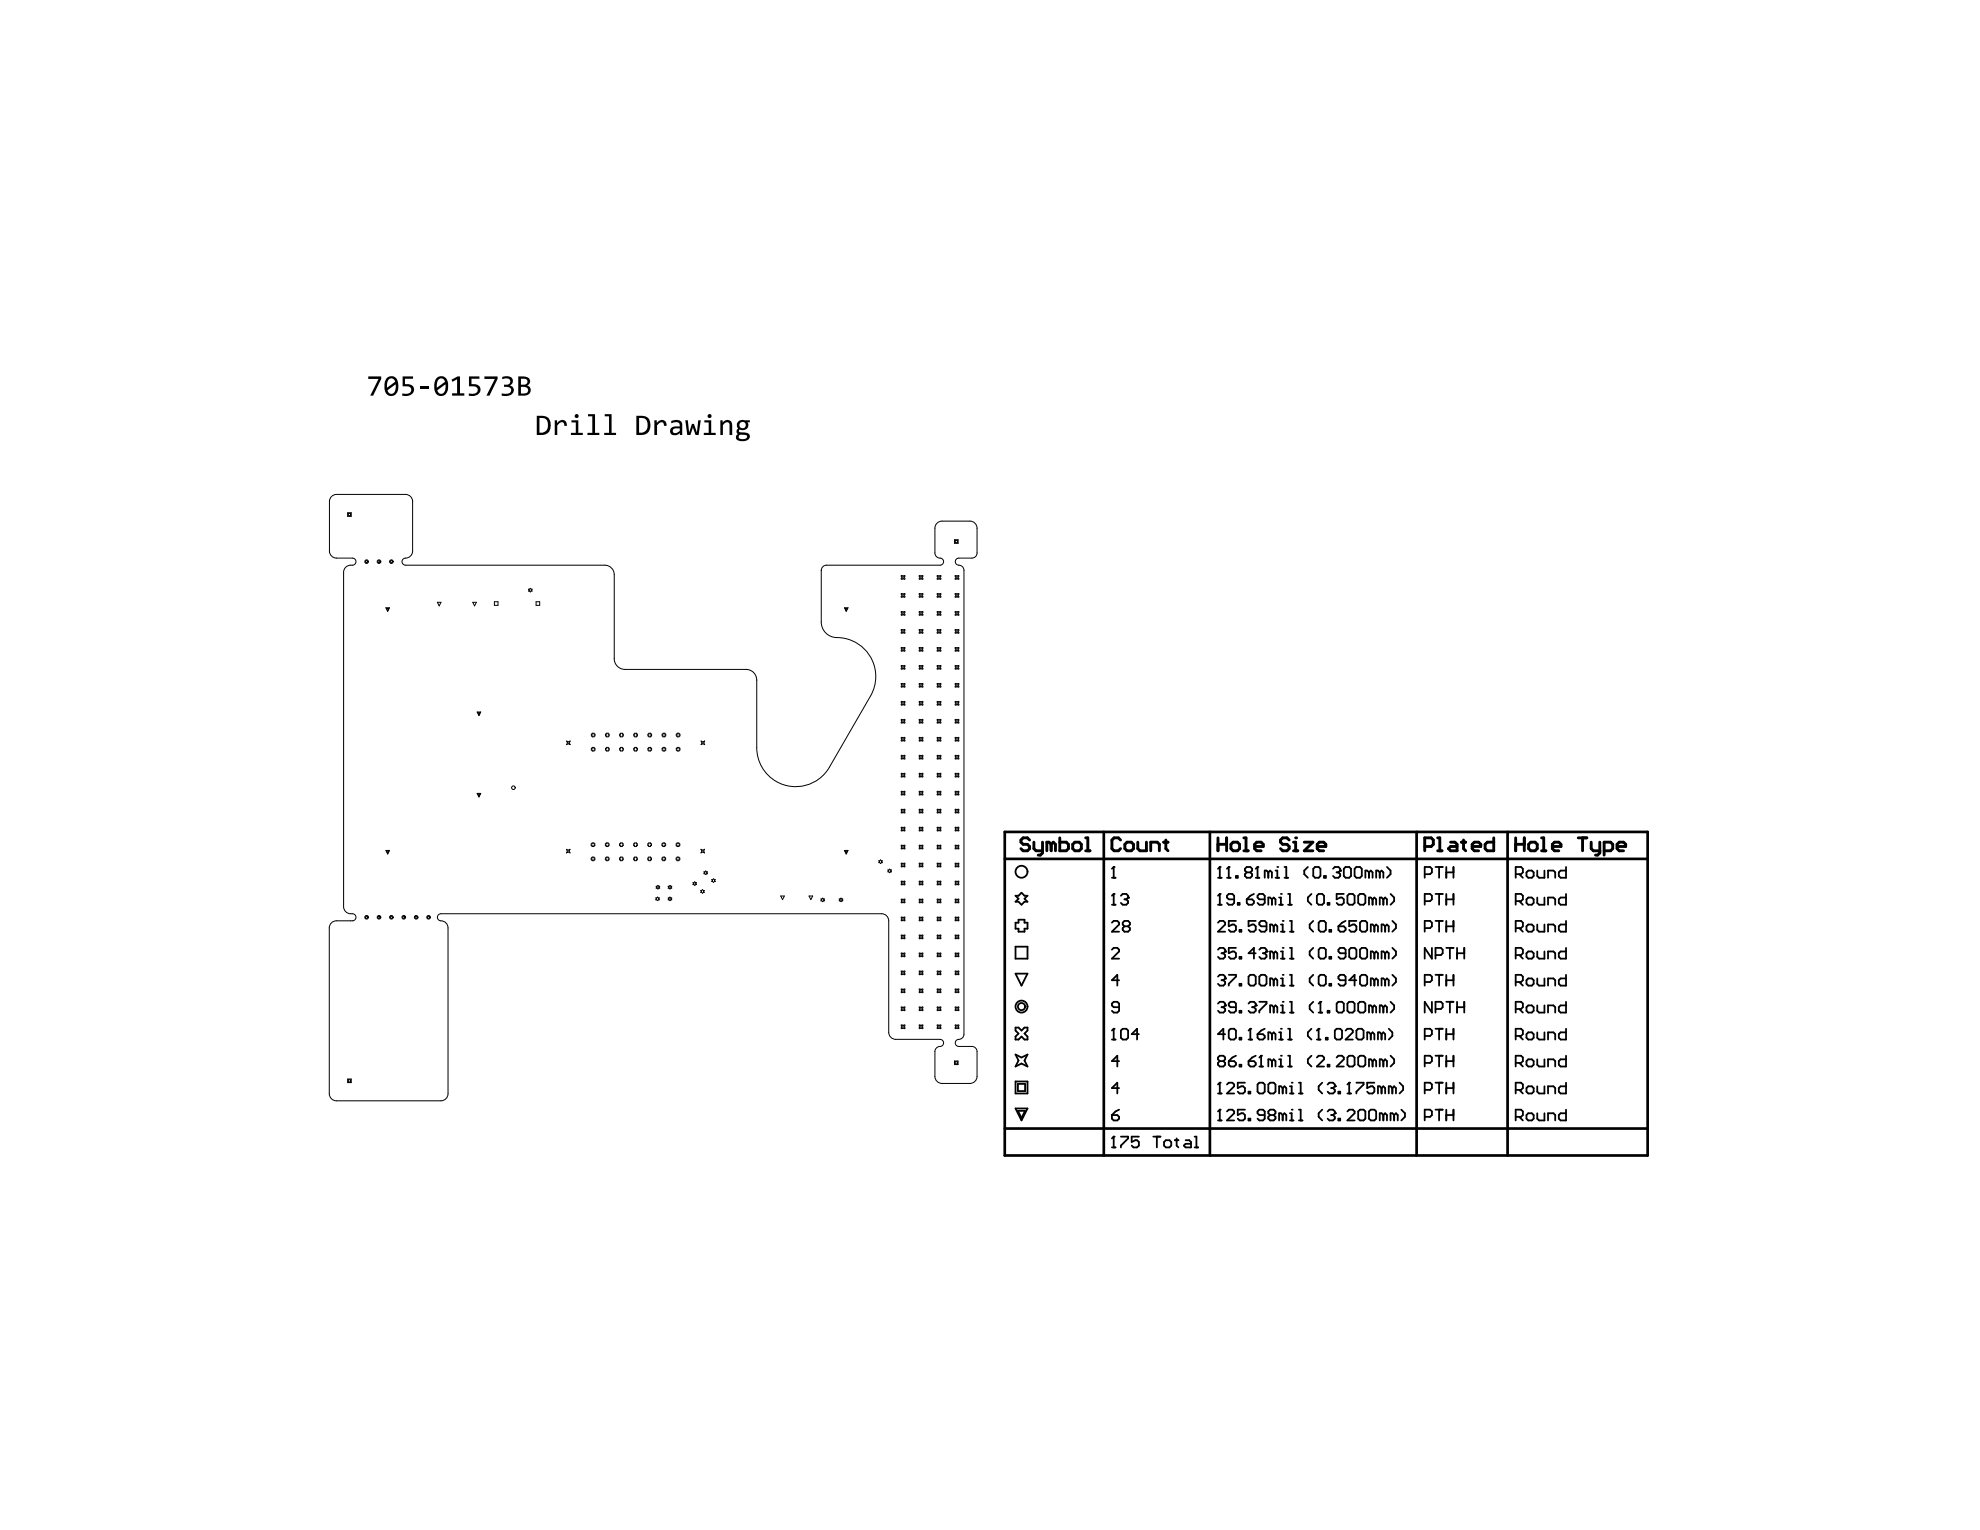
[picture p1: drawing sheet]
<svg xmlns="http://www.w3.org/2000/svg" width="279mm" height="216mm" viewBox="0 0 279 216" stroke-linecap="round" stroke-linejoin="round" font-family="sans-serif">
<g fill="none" stroke="#000" stroke-width=".14">
<path d="M46.8 70.1l.3-.3h.4h9.7a1 1 0 0 1 1 1v7a1.13 1.13 0 0 1-1.2 1 .5 .5 0 0 0-.3 .6 .5 .5 0 0 0 .5 .4h28.1a1.33 1.33 0 0 1 1.4 1.3v11.8a1.51 1.51 0 0 0 1.5 1.6h17.1a1.51 1.51 0 0 1 1.5 1.5v9.5a5.5 5.5 0 0 0 4.1 5.3 5.5 5.5 0 0 0 6.1-2.5l5.8-10.1a5.5 5.5 0 0 0-4.7-8.2 2.2 2.2 0 0 1-2.2-2.2v-7.3a.75 .75 0 0 1 .7-.7h16.1a.5 .5 0 0 0 .5-.5 .5 .5 0 0 0-.5-.5 .73 .73 0 0 1-.8-.8v-3.5a1 1 0 0 1 1-1h4a1 1 0 0 1 1 1v3.5a.73 .73 0 0 1-.8 .8h-1.8a.5 .5 0 0 0-.5 .5 .5 .5 0 0 0 .5 .5 .73 .73 0 0 1 .7 .7v65.4a.86 .86 0 0 1-1 .8 .5 .5 0 0 0-.2 .6 .5 .5 0 0 0 .5 .4h1.8a.73 .73 0 0 1 .8 .7v3.5a1 1 0 0 1-1 1h-4a1 1 0 0 1-1-1v-3.5a.86 .86 0 0 1 1-.8 .5 .5 0 0 0 .2-.6 .5 .5 0 0 0-.4-.3h-6.3a1 1 0 0 1-1-1v-15.8a1 1 0 0 0-1-1h-62.2a.5 .5 0 0 0-.5 .5 .5 .5 0 0 0 .5 .5 1 1 0 0 1 1 1v23.4a1 1 0 0 1-1 1h-14.7a1 1 0 0 1-1-1v-23.4a1 1 0 0 1 1-1h2.2a.52 .52 0 0 0 .5-.6 .52 .52 0 0 0-.7-.4 1 1 0 0 1-1-1v-47.1a1.04 1.04 0 0 1 1.2-1 .5 .5 0 0 0 .5-.5 .5 .5 0 0 0-.5-.5h-2.2a1 1 0 0 1-1-1v-7l.1-.4zM49.1 72.4h.5v.5h-.5zM49.2 72.5h.3v.3h-.3zM134.7 76.2h.5v.5h-.5zM134.8 76.3h.3v.3h-.3zM54.5 85.8h.5l-.3 .5zM54.6 85.9h.3l-.2 .3zM61.7 85h.5l-.2 .5zM66.7 85h.5l-.2 .5zM69.8 84.9h.5v.5h-.5zM74.6 83.1l.2-.1 .3 .1-.1 .2 .1 .1-.3 .1-.2-.1 .1-.1zM75.6 84.9h.6v.5h-.6z"/>
<path d="M106.8 96h.1M119.2 85.8h.5l-.3 .5zM119.3 85.9h.3l-.2 .3zM127.2 81.2l.2 .1 .3-.1-.1 .3 .1 .2-.3-.1-.2 .1 .1-.2zM127.2 83.8l.2 .1 .3-.1-.1 .2 .1 .3-.3-.2-.2 .2 .1-.3zM127.2 86.3l.2 .1 .3-.1-.1 .3 .1 .2-.3-.1-.2 .1 .1-.2zM127.2 88.8l.2 .2 .3-.2-.1 .3 .1 .2-.3-.1-.2 .1 .1-.2zM127.2 91.4l.2 .1 .3-.1-.1 .2 .1 .3-.3-.1-.2 .1 .1-.3zM127.2 93.9l.2 .1 .3-.1-.1 .3 .1 .2-.3-.1-.2 .1 .1-.2zM127.2 96.4l.2 .2 .3-.2-.1 .3 .1 .3-.3-.2-.2 .2 .1-.3zM127.2 99l.2 .1 .3-.1-.1 .2 .1 .3-.3-.1-.2 .1 .1-.3zM129.7 99l.3 .1 .2-.1-.1 .2 .1 .3-.2-.1-.3 .1 .1-.3z"/>
<path d="M129.7 96.4l.3 .2 .2-.2-.1 .3 .1 .3-.2-.2-.3 .2 .1-.3zM129.7 93.9l.3 .1 .2-.1-.1 .3 .1 .2-.2-.1-.3 .1 .1-.2zM129.7 91.4l.3 .1 .2-.1-.1 .2 .1 .3-.2-.1-.3 .1 .1-.3zM129.7 88.8l.3 .2 .2-.2-.1 .3 .1 .2-.2-.1-.3 .1 .1-.2zM129.7 86.3l.3 .1 .2-.1-.1 .3 .1 .2-.2-.1-.3 .1 .1-.2zM129.7 83.8l.3 .1 .2-.1-.1 .2 .1 .3-.2-.2-.3 .2 .1-.3zM129.7 81.2l.3 .1 .2-.1-.1 .3 .1 .2-.2-.1-.3 .1 .1-.2zM132.3 99l.2 .1 .3-.1-.2 .2 .2 .3-.3-.1-.2 .1 .1-.3zM132.3 96.4l.2 .2 .3-.2-.2 .3 .2 .3-.3-.2-.2 .2 .1-.3zM132.3 93.9l.2 .1 .3-.1-.2 .3 .2 .2-.3-.1-.2 .1 .1-.2zM132.3 91.4l.2 .1 .3-.1-.2 .2 .2 .3-.3-.1-.2 .1 .1-.3zM132.3 88.8l.2 .2 .3-.2-.2 .3 .2 .2-.3-.1-.2 .1 .1-.2z"/>
<path d="M132.3 86.3l.2 .1 .3-.1-.2 .3 .2 .2-.3-.1-.2 .1 .1-.2zM132.3 83.8l.2 .1 .3-.1-.2 .2 .2 .3-.3-.2-.2 .2 .1-.3zM132.3 81.2l.2 .1 .3-.1-.2 .3 .2 .2-.3-.1-.2 .1 .1-.2zM134.8 99l.2 .1 .3-.1-.1 .2 .1 .3-.3-.1-.2 .1 .1-.3zM134.8 96.4l.2 .2 .3-.2-.1 .3 .1 .3-.3-.2-.2 .2 .1-.3zM134.8 93.9l.2 .1 .3-.1-.1 .3 .1 .2-.3-.1-.2 .1 .1-.2zM134.8 91.4l.2 .1 .3-.1-.1 .2 .1 .3-.3-.1-.2 .1 .1-.3zM134.8 88.8l.2 .2 .3-.2-.1 .3 .1 .2-.3-.1-.2 .1 .1-.2zM134.8 86.3l.2 .1 .3-.1-.1 .3 .1 .2-.3-.1-.2 .1 .1-.2zM134.8 83.8l.2 .1 .3-.1-.1 .2 .1 .3-.3-.2-.2 .2 .1-.3zM134.8 81.2l.2 .1 .3-.1-.1 .3 .1 .2-.3-.1-.2 .1 .1-.2zM67.3 112h.5l-.2 .5z"/>
<path d="M67.3 100.5h.5l-.2 .5zM67.4 112.1h.3l-.1 .3zM67.4 100.6h.3l-.1 .3zM79.9 119.8l.3 .2 .2-.2-.1 .3 .1 .3-.2-.2-.3 .2 .2-.3zM80 104.6l.2 .1 .3-.1-.2 .2 .2 .3-.3-.2-.2 .2 .1-.3zM83.4 119.1h.2v-.2h.2v.2h.1v.2h-.1v.2h-.2v-.2h-.2zM83.4 103.6h.2v-.1h.2v.1h.2v.2h-.2v.2h-.2v-.2h-.2zM83.4 105.6h.2v-.1h.2v.1h.2v.2h-.2v.2h-.2v-.2h-.2zM85.4 119.1h.2v-.2h.2v.2h.1v.2h-.1v.2h-.2v-.2h-.2zM85.4 105.6h.2v-.1h.2v.1h.2v.2h-.2v.2h-.2v-.2h-.2zM85.4 103.6h.2v-.1h.2v.1h.2v.2h-.2v.2h-.2v-.2h-.2zM87.4 119.1h.2v-.2h.2v.2h.1v.2h-.1v.2h-.2v-.2h-.2z"/>
<path d="M87.4 105.6h.2v-.1h.2v.1h.2v.2h-.2v.2h-.2v-.2h-.2zM87.4 103.6h.2v-.1h.2v.1h.2v.2h-.2v.2h-.2v-.2h-.2zM89.4 119.1h.2v-.2h.2v.2h.1v.2h-.1v.2h-.2v-.2h-.2zM89.4 105.6h.2v-.1h.2v.1h.1v.2h-.1v.2h-.2v-.2h-.2zM89.4 103.6h.2v-.1h.2v.1h.1v.2h-.1v.2h-.2v-.2h-.2zM91.4 119.1h.1v-.2h.3v.2h.1v.2h-.1v.2h-.3v-.2h-.1zM91.4 105.6h.2v-.1h.2v.1h.1v.2h-.1v.2h-.2v-.2h-.2zM91.4 103.6h.2v-.1h.2v.1h.1v.2h-.1v.2h-.2v-.2h-.2zM93.4 119.1h.1v-.2h.3v.2h.1v.2h-.1v.2h-.3v-.2h-.1zM93.4 105.6h.2v-.1h.2v.1h.1v.2h-.1v.2h-.2v-.2h-.2zM93.4 103.6h.2v-.1h.2v.1h.1v.2h-.1v.2h-.2v-.2h-.2zM95.4 119.1h.1v-.2h.3v.2h.1v.2h-.1v.2h-.3v-.2h-.1z"/>
<path d="M95.4 105.6h.2v-.1h.2v.1h.1v.2h-.1v.2h-.2v-.2h-.2zM95.4 103.6h.2v-.1h.2v.1h.1v.2h-.1v.2h-.2v-.2h-.2zM98.9 119.8l.3 .2 .2-.2-.1 .3 .1 .3-.2-.2-.3 .2 .1-.3zM98.9 104.6l.3 .1 .2-.1-.1 .2 .1 .3-.2-.2-.3 .2 .2-.3zM127.2 101.5l.2 .1 .3-.1-.1 .3 .1 .2-.3-.1-.2 .1 .1-.2zM127.2 104.1l.2 .1 .3-.1-.1 .2 .1 .3-.3-.2-.2 .2 .1-.3zM127.2 106.6l.2 .1 .3-.1-.1 .2 .1 .3-.3-.1-.2 .1 .1-.3zM127.2 109.1l.2 .2 .3-.2-.1 .3 .1 .2-.3-.1-.2 .1 .1-.2zM127.2 111.7l.2 .1 .3-.1-.1 .2 .1 .3-.3-.2-.2 .2 .1-.3zM127.2 114.2l.2 .1 .3-.1-.1 .3 .1 .2-.3-.1-.2 .1 .1-.2zM127.2 116.7l.2 .2 .3-.2-.1 .3 .1 .2-.3-.1-.2 .1 .1-.2zM127.2 119.3l.2 .1 .3-.1-.1 .2 .1 .3-.3-.1-.2 .1 .1-.3z"/>
<path d="M129.7 119.3l.3 .1 .2-.1-.1 .2 .1 .3-.2-.1-.3 .1 .1-.3zM129.7 116.7l.3 .2 .2-.2-.1 .3 .1 .2-.2-.1-.3 .1 .1-.2zM129.7 114.2l.3 .1 .2-.1-.1 .3 .1 .2-.2-.1-.3 .1 .1-.2zM129.7 111.7l.3 .1 .2-.1-.1 .2 .1 .3-.2-.2-.3 .2 .1-.3zM129.7 109.1l.3 .2 .2-.2-.1 .3 .1 .2-.2-.1-.3 .1 .1-.2zM129.7 106.6l.3 .1 .2-.1-.1 .2 .1 .3-.2-.1-.3 .1 .1-.3zM129.7 104.1l.3 .1 .2-.1-.1 .2 .1 .3-.2-.2-.3 .2 .1-.3zM129.7 101.5l.3 .1 .2-.1-.1 .3 .1 .2-.2-.1-.3 .1 .1-.2zM132.3 119.3l.2 .1 .3-.1-.2 .2 .2 .3-.3-.1-.2 .1 .1-.3zM132.3 116.7l.2 .2 .3-.2-.2 .3 .2 .2-.3-.1-.2 .1 .1-.2zM132.3 114.2l.2 .1 .3-.1-.2 .3 .2 .2-.3-.1-.2 .1 .1-.2zM132.3 111.7l.2 .1 .3-.1-.2 .2 .2 .3-.3-.2-.2 .2 .1-.3z"/>
<path d="M132.3 109.1l.2 .2 .3-.2-.2 .3 .2 .2-.3-.1-.2 .1 .1-.2zM132.3 106.6l.2 .1 .3-.1-.2 .2 .2 .3-.3-.1-.2 .1 .1-.3zM132.3 104.1l.2 .1 .3-.1-.2 .2 .2 .3-.3-.2-.2 .2 .1-.3zM132.3 101.5l.2 .1 .3-.1-.2 .3 .2 .2-.3-.1-.2 .1 .1-.2zM134.8 119.3l.2 .1 .3-.1-.1 .2 .1 .3-.3-.1-.2 .1 .1-.3zM134.8 116.7l.2 .2 .3-.2-.1 .3 .1 .2-.3-.1-.2 .1 .1-.2zM134.8 114.2l.2 .1 .3-.1-.1 .3 .1 .2-.3-.1-.2 .1 .1-.2zM134.8 111.7l.2 .1 .3-.1-.1 .2 .1 .3-.3-.2-.2 .2 .1-.3zM134.8 109.1l.2 .2 .3-.2-.1 .3 .1 .2-.3-.1-.2 .1 .1-.2zM134.8 106.6l.2 .1 .3-.1-.1 .2 .1 .3-.3-.1-.2 .1 .1-.3zM134.8 104.1l.2 .1 .3-.1-.1 .2 .1 .3-.3-.2-.2 .2 .1-.3zM134.8 101.5l.2 .1 .3-.1-.1 .3 .1 .2-.3-.1-.2 .1 .1-.2z"/>
<path d="M54.5 120h.5l-.3 .5zM54.6 120.1h.3l-.2 .3zM83.4 121.1h.2v-.2h.2v.2h.1v.2h-.1v.2h-.2v-.2h-.2zM85.4 121.1h.2v-.2h.2v.2h.1v.2h-.1v.2h-.2v-.2h-.2zM87.4 121.1h.2v-.2h.2v.2h.1v.2h-.1v.2h-.2v-.2h-.2zM89.4 121.1h.2v-.2h.2v.2h.1v.2h-.1v.2h-.2v-.2h-.2zM91.4 121.1h.1v-.2h.3v.2h.1v.2h-.1v.2h-.3v-.2h-.1zM92.5 126.7l.3-.1 .2 .1-.1 .1 .1 .2-.2 .1-.3-.1 .2-.2zM92.6 125.1l.2-.2 .3 .2-.1 .1 .1 .1-.3 .1-.2-.1 .1-.1zM93.4 121.1h.1v-.2h.3v.2h.1v.2h-.1v.2h-.3v-.2h-.1zM94.3 126.7l.2-.1 .3 .1-.1 .1 .1 .2-.3 .1-.2-.1 .1-.2zM94.3 125.1l.2-.2 .3 .2-.1 .1 .1 .1-.3 .1-.2-.1 .1-.1z"/>
<path d="M95.4 121.1h.1v-.2h.3v.2h.1v.2h-.1v.2h-.3v-.2h-.1zM97.8 124.6l.2-.2 .3 .2-.1 .1 .1 .1-.3 .1-.2-.1 .1-.1zM98.9 125.7l.2-.2 .3 .2-.1 .1 .1 .1-.3 .1-.2-.1 .1-.1zM99.3 123l.3-.1 .2 .1-.1 .2 .1 .1-.2 .1-.3-.1 .2-.1zM100.4 124.1l.3-.1 .2 .1-.1 .2 .1 .1-.2 .1-.3-.1 .2-.1zM110.2 126.4h.5l-.3 .5zM114.2 126.4h.5l-.3 .5zM115.8 126.9l.3-.2 .2 .2-.1 .1 .1 .1-.2 .1-.3-.1 .2-.1zM118.4 126.9l.3-.2 .2 .2-.1 .1 .1 .1-.2 .1-.3-.1 .1-.1zM119.2 120h.5l-.3 .5zM119.3 120.1h.3l-.2 .3zM124 121.5l.3-.2 .2 .2-.1 .1 .1 .1-.2 .2-.3-.2 .1-.1z"/>
<path d="M125.3 122.8l.2-.2 .3 .2-.1 .1 .1 .1-.3 .1-.2-.1 .1-.1zM127.2 129.4l.2 .1 .3-.1-.1 .3 .1 .2-.3-.1-.2 .1 .1-.2zM127.2 124.3l.2 .2 .3-.2-.1 .3 .1 .3-.3-.2-.2 .2 .1-.3zM127.2 121.8l.2 .1 .3-.1-.1 .3 .1 .2-.3-.1-.2 .1 .1-.2zM127.2 126.9l.2 .1 .3-.1-.1 .2 .1 .3-.3-.1-.2 .1 .1-.3zM127.2 132l.2 .1 .3-.1-.1 .2 .1 .3-.3-.2-.2 .2 .1-.3zM127.2 134.5l.2 .1 .3-.1-.1 .2 .1 .3-.3-.1-.2 .1 .1-.3zM127.2 137l.2 .2 .3-.2-.1 .3 .1 .2-.3-.1-.2 .1 .1-.2zM127.2 139.6l.2 .1 .3-.1-.1 .2 .1 .3-.3-.2-.2 .2 .1-.3zM129.7 129.4l.3 .1 .2-.1-.1 .3 .1 .2-.2-.1-.3 .1 .1-.2zM129.7 126.9l.3 .1 .2-.1-.1 .2 .1 .3-.2-.1-.3 .1 .1-.3zM129.7 139.6l.3 .1 .2-.1-.1 .2 .1 .3-.2-.2-.3 .2 .1-.3z"/>
<path d="M129.7 137l.3 .2 .2-.2-.1 .3 .1 .2-.2-.1-.3 .1 .1-.2zM129.7 134.5l.3 .1 .2-.1-.1 .2 .1 .3-.2-.1-.3 .1 .1-.3zM129.7 132l.3 .1 .2-.1-.1 .2 .1 .3-.2-.2-.3 .2 .1-.3zM129.7 124.3l.3 .2 .2-.2-.1 .3 .1 .3-.2-.2-.3 .2 .1-.3zM129.7 121.8l.3 .1 .2-.1-.1 .3 .1 .2-.2-.1-.3 .1 .1-.2zM132.3 129.4l.2 .1 .3-.1-.2 .3 .2 .2-.3-.1-.2 .1 .1-.2zM132.3 139.6l.2 .1 .3-.1-.2 .2 .2 .3-.3-.2-.2 .2 .1-.3zM132.3 137l.2 .2 .3-.2-.2 .3 .2 .2-.3-.1-.2 .1 .1-.2zM132.3 134.5l.2 .1 .3-.1-.2 .2 .2 .3-.3-.1-.2 .1 .1-.3zM132.3 132l.2 .1 .3-.1-.2 .2 .2 .3-.3-.2-.2 .2 .1-.3zM132.3 126.9l.2 .1 .3-.1-.2 .2 .2 .3-.3-.1-.2 .1 .1-.3zM132.3 124.3l.2 .2 .3-.2-.2 .3 .2 .3-.3-.2-.2 .2 .1-.3z"/>
<path d="M132.3 121.8l.2 .1 .3-.1-.2 .3 .2 .2-.3-.1-.2 .1 .1-.2zM134.8 129.4l.2 .1 .3-.1-.1 .3 .1 .2-.3-.1-.2 .1 .1-.2zM134.8 132l.2 .1 .3-.1-.1 .2 .1 .3-.3-.2-.2 .2 .1-.3zM134.8 137l.2 .2 .3-.2-.1 .3 .1 .2-.3-.1-.2 .1 .1-.2zM134.8 134.5l.2 .1 .3-.1-.1 .2 .1 .3-.3-.1-.2 .1 .1-.3zM134.8 139.6l.2 .1 .3-.1-.1 .2 .1 .3-.3-.2-.2 .2 .1-.3zM134.8 126.9l.2 .1 .3-.1-.1 .2 .1 .3-.3-.1-.2 .1 .1-.3zM134.8 124.3l.2 .2 .3-.2-.1 .3 .1 .3-.3-.2-.2 .2 .1-.3zM134.8 121.8l.2 .1 .3-.1-.1 .3 .1 .2-.3-.1-.2 .1 .1-.2zM49.1 152.3h.5v.5h-.5zM49.2 152.4h.3v.3h-.3zM127.2 144.6l.2 .2 .3-.2-.1 .3 .1 .2-.3-.1-.2 .1 .1-.2z"/>
<path d="M127.2 142.1l.2 .1 .3-.1-.1 .3 .1 .2-.3-.1-.2 .1 .1-.2zM129.7 144.6l.3 .2 .2-.2-.1 .3 .1 .2-.2-.1-.3 .1 .1-.2zM129.7 142.1l.3 .1 .2-.1-.1 .3 .1 .2-.2-.1-.3 .1 .1-.2zM132.3 144.6l.2 .2 .3-.2-.2 .3 .2 .2-.3-.1-.2 .1 .1-.2zM132.3 142.1l.2 .1 .3-.1-.2 .3 .2 .2-.3-.1-.2 .1 .1-.2zM134.7 149.7h.5v.5h-.5zM134.8 144.6l.2 .2 .3-.2-.1 .3 .1 .2-.3-.1-.2 .1 .1-.2zM134.8 142.1l.2 .1 .3-.1-.1 .3 .1 .2-.3-.1-.2 .1 .1-.2zM134.8 149.8h.3v.3h-.3z"/>
<circle cx="51.7" cy="79.3" r=".15"/>
<circle cx="51.7" cy="79.3" r=".25"/>
<circle cx="53.5" cy="79.3" r=".15"/>
<circle cx="53.5" cy="79.3" r=".25"/>
<circle cx="55.2" cy="79.3" r=".15"/>
<circle cx="55.2" cy="79.3" r=".25"/>
<circle cx="72.4" cy="111.2" r=".25"/>
<circle cx="51.7" cy="129.4" r=".15"/>
<circle cx="51.7" cy="129.4" r=".25"/>
<circle cx="53.5" cy="129.4" r=".15"/>
<circle cx="53.5" cy="129.4" r=".25"/>
<circle cx="55.2" cy="129.4" r=".15"/>
<circle cx="55.2" cy="129.4" r=".25"/>
<circle cx="57" cy="129.4" r=".15"/>
<circle cx="57" cy="129.4" r=".25"/>
<circle cx="58.7" cy="129.4" r=".15"/>
<circle cx="58.7" cy="129.4" r=".25"/>
<circle cx="60.5" cy="129.4" r=".15"/>
<circle cx="60.5" cy="129.4" r=".25"/>
</g>
<g fill="#000">
<path d="M52 53.1h1.8v.4l-1.1 2.3h-.5l1.2-2.3h-1.4zM56.8 53.1h1.5v.3h-1.2v.8l.8 .1a.83 .83 0 0 1 .5 .9 .83 .83 0 0 1-.9 .7h-.7v-.4l.7 .1a.54 .54 0 0 0 .5-.7 .54 .54 0 0 0-.7-.4h-.5zM59.3 54.5h1.2v.4h-1.2zM63.7 53.6l.9-.5h.3v2.4h.6v.3h-1.7v-.3h.7v-2l-.7 .4zM66.2 53.1h1.4v.3h-1.1v.8h.7l.3 .2a.89 .89 0 0 1 .1 1.1 .89 .89 0 0 1-.9 .4h-.5v-.4l.6 .1a.54 .54 0 0 0 .6-.6 .54 .54 0 0 0-.7-.5h-.5zM68.4 53.1h1.8v.4l-1.1 2.3h-.5l1.2-2.3h-1.4zM70.9 53.2l.8-.1 .5 .2a.71 .71 0 0 1-.3 1.1l.5 .3a.86 .86 0 0 1-.1 .9 .86 .86 0 0 1-.9 .3l-.6-.1v-.3l.7 .1a.51 .51 0 0 0 .6-.5 .51 .51 0 0 0-.6-.5h-.4v-.3h.4a.46 .46 0 0 0 .5-.6 .46 .46 0 0 0-.6-.3l-.5 .1zM78.3 59.3h.3l.1 .4a.71 .71 0 0 1 .8-.4 .71 .71 0 0 1 .5 .8h-.4a.43 .43 0 0 0-.3-.5 .43 .43 0 0 0-.5 .3l-.2 .1v1.4h-.3zM92.3 59.3h.4v.4a.72 .72 0 0 1 .9-.4 .72 .72 0 0 1 .5 .8h-.4a.43 .43 0 0 0-.3-.5 .43 .43 0 0 0-.5 .3l-.2 .1v1.4h-.4zM101.7 59.3h.3v.3a.7 .7 0 0 1 .8-.3 .7 .7 0 0 1 .5 .7v1.4h-.4v-1.3a.45 .45 0 0 0-.3-.5 .45 .45 0 0 0-.5 .3l-.1 1.5h-.3zM83 58.4h1v2.7h.6v.3h-1.7v-.3h.7v-2.4h-.6zM85.3 58.4h1v2.7h.6v.3h-1.6v-.3h.6v-2.4h-.6z"/>
<path d="M96.7 59.3h.4l.2 1.7 .3-1.2h.3l.4 1.2 .2-1.7h.4l-.3 2.1h-.5l-.3-1.1-.4 1.1h-.4z"/>
<path d="M54.9 53.5l-.2 .4-.1 .8 1.1-.9a.54 .54 0 0 0-.8-.3zM54.7 55.1l.2 .3 .2 .2a.66 .66 0 0 0 .7-.8v-.6zM54.5 53.4a.98 .98 0 0 1 1.2-.2 .98 .98 0 0 1 .5 1v.4a1.05 1.05 0 0 1-1.4 1.2 1.83 1.83 0 0 1-.3-2.4z"/>
<path d="M61.9 53.6l-.2 .3-.1 .8 1.2-.8a.52 .52 0 0 0-.4-.5 .52 .52 0 0 0-.5 .2zM61.7 55.1l.1 .2a.58 .58 0 0 0 .7 .2 .58 .58 0 0 0 .4-.6v-.7zM61.6 53.4a.98 .98 0 0 1 1.1-.2 .98 .98 0 0 1 .5 1v.3a1.05 1.05 0 0 1-.3 1.1 1.05 1.05 0 0 1-1.1 .2l-.3-.3-.2-.7v-.8z"/>
<path d="M73.5 53.4v.9h.4a.42 .42 0 0 0 .5-.3 .42 .42 0 0 0-.2-.5zM73.5 54.6v.9h.4a.48 .48 0 0 0 .6-.4 .48 .48 0 0 0-.6-.5zM73.1 53.1h.8a.69 .69 0 0 1 .8 .4 .69 .69 0 0 1-.1 .8l-.3 .1 .4 .2 .2 .3a.83 .83 0 0 1-1.1 .9h-.7z"/>
<path d="M76.1 59v2.1h.3a1.14 1.14 0 0 0 .7-1.9l-.3-.2zM75.7 58.7h.8a1.32 1.32 0 0 1 1.1 1.9l-.2 .4-.5 .3-1.2 .1z"/>
<path d="M81.1 58.7a.3 .3 0 0 1 .6 0 .3 .3 0 0 1-.6 0zM80.6 59.3h1v1.8h.6v.3h-1.6v-.3h.6v-1.5h-.6z"/>
<path d="M90.2 59v2.1h.3a1.12 1.12 0 0 0 .9-.9 1.12 1.12 0 0 0-.5-1.1zM89.8 58.7h.8a1.3 1.3 0 0 1 1.1 1.9l-.2 .4-.4 .3-1.3 .1z"/>
<path d="M99.8 58.7a.3 .3 0 0 1 .6 0 .3 .3 0 0 1-.6 0zM99.4 59.3h1v1.8h.6v.3h-1.7v-.3h.7v-1.5h-.6z"/>
<path d="M104.3 60a.46 .46 0 0 0 .9 0 .46 .46 0 0 0-.9 0zM104.2 59.5l.5-.2h1.1v.3h-.3a.76 .76 0 0 1-.2 1 .76 .76 0 0 1-.9 0 .23 .23 0 0 0-.1 .3 .23 .23 0 0 0 .2 .1l.7 .1a.57 .57 0 0 1 .6 .5l-.1 .3-.4 .3h-1.1l-.3-.3-.1-.2 .1-.3 .2-.2-.2-.2 .1-.3a.53 .53 0 0 0 0-.7v-.2zM104.3 61.4a.33 .33 0 0 0 0 .5 .33 .33 0 0 0 .4 .1l.5-.1a.3 .3 0 0 0 .2-.4 .3 .3 0 0 0-.4-.1z"/>
<path d="M95 60.7a.39 .39 0 0 0 .2 .4 .39 .39 0 0 0 .5-.1l.2-.2v-.4l-.7 .1zM94.7 59.4l.6-.1h.5l.4 .4 .1 1.7h-.4v-.3l-.3 .3h-.4a.63 .63 0 0 1-.6-.7 .63 .63 0 0 1 .7-.5h.6v-.2a.56 .56 0 0 0-.8-.4l-.4 .1z"/>
<circle cx="182.8" cy="118.2" r=".2"/>
</g>
<g fill="none" stroke="#000" stroke-width=".25">
<path d="M143.3 130.2h.4v-.4h.9v.4h.4v.8h-.4v.5h-.9v-.5h-.4zM143.3 133.6h1.7v1.7h-1.7zM143.3 126.4h.4l.4-.4 .5 .4h.4l-.4 .4 .4 .4h-.4l-.5 .5-.4-.5h-.4l.4-.4zM143.3 137.4h1.7l-.9 1.7zM156.9 134l.3-.2h.5l.2 .2v.3l-1 1h1M156.9 130.2l.3-.2h.5l.2 .2v.3l-1 1h1M156.9 127.7h.5M156.9 123.9h.5M157.2 126.1h.1M157.2 122.3h.1M157.2 122.3v1.6M157.2 126.1v1.6"/>
<path d="M157.2 126.1l-.3 .3M157.2 122.3l-.3 .3M157.9 138.3h-1l.8-.7v1.5M158.2 126.4l.2-.3h.5l.3 .3v.3M158.7 130.7l-.3 .3v.2l.3 .3h.5l.2-.3v-.2l-.2-.3M158.7 130.7l-.3-.2v-.3l.3-.2h.5l.2 .2v.3l-.2 .2M158.7 130.7h.5M158.7 126.9h.2M158.9 126.9l.3 .3v.2l-.3 .3h-.5l-.2-.3M159.2 126.7h.1M159.2 126.7l-.3 .2M171.9 130.2l.2-.2h.5l.3 .2v.3l-1 1h1"/>
<path d="M171.9 134l.2-.2h.5l.3 .2v.3M171.9 127.7h.5M171.9 123.9h.5M171.9 137.8l.2-.2h.5l.3 .2v.3M172.1 126.1h.1M172.1 122.3h.1M172.1 122.3v1.6M172.1 126.1v1.6M172.1 126.1l-.2 .3M172.1 122.3l-.2 .3M172.4 138.3h.2M172.4 134.5h.2"/>
<path d="M172.6 134.5l.3 .3v.2l-.3 .3h-.5l-.2-.3M172.6 138.3l.3 .3v.2l-.3 .3h-.5l-.2-.3M172.9 138.1h.1M172.9 134.3h.1M172.9 138.1l-.3 .2M172.9 134.3l-.3 .2M173.1 123.9h.5M173.4 122.3h.1M173.4 137.6h1v.2l-1 1v.3M173.4 122.3v1.6M173.4 122.3l-.3 .3M174.2 126.9h-.8l-.3-.2v-.3l.3-.3h.5l.3 .3v1l-.3 .3h-.5l-.3-.3"/>
<path d="M174.4 133.8h-1v.7l.5-.2h.3l.2 .2v.5l-.2 .3h-.6l-.2-.3M174.4 130h-1v.7l.5-.2h.3l.2 .2v.5l-.2 .3h-.6l-.2-.3M174.4 123.6h.3v.3h-.3zM174.7 127.4h.2v.3h-.2zM174.9 135h.3v.3h-.3zM174.9 131.2h.3v.3h-.3zM174.9 138.8h.3v.3h-.3zM175.9 126.9h.8l.2 .3v.2l-.2 .3h-.5l-.3-.3zM175.9 123.1l-.2 .3v.2l.2 .3h.5l.3-.3v-.2l-.3-.3M175.9 123.1l-.2-.3v-.2l.2-.3h.5l.3 .3v.2l-.3 .3M175.9 123.1h.5M176.4 137.6h.5l.3 .2v1l-.3 .3h-.5l-.2-.3v-1z"/>
<path d="M176.9 126.1l-.5 .3-.5 .5M177.2 130h-1v.7l.5-.2h.2l.3 .2v.5l-.3 .3h-.5l-.2-.3M177.2 123.9h.5M177.2 134.5h-1l.7-.7v1.5M177.5 122.3h.1M177.5 122.3v1.6M177.5 122.3l-.3 .3M177.7 134l.3-.2h.5l.2 .2v.3M178 137.6h.5l.2 .2v1l-.2 .3h-.5l-.3-.3v-1zM178.2 134.5h.3M178.5 134.5l.2 .3v.2l-.2 .3h-.5l-.3-.3M178.5 126.9h-.8l-.2-.2v-.3l.2-.3h.5l.3 .3v1l-.3 .3h-.5l-.2-.3"/>
<path d="M178.7 134.3h.1M178.7 130.7h-.7l-.3-.2v-.3l.3-.2h.5l.2 .2v1l-.2 .3h-.5l-.3-.3M178.7 134.3l-.2 .2M179 123.1l-.3-.3h-.2v1.1M179 123.1v.8M179 123.1l.2-.3 .3 .3v.8M179.5 126.9l-.3-.2h-.2v1M179.5 126.9l.2-.2 .3 .2v.8M179.5 126.9v.8M179.7 134.5l.3-.2 .2 .2v.8M179.7 130.7l.3-.2 .2 .2v.8M179.7 138.3l-.2-.2h-.3v1"/>
<path d="M179.7 134.5l-.2-.2h-.3v1M179.7 130.7l-.2-.2h-.3v1M179.7 138.3l.3-.2 .2 .2v.8M179.7 130.7v.8M179.7 134.5v.8M179.7 138.3v.8M180 123.9h.5M180 122.8h.2v1.1M180.2 122.3h.1M180.5 127.7h.5M180.5 126.7h.2v1M180.7 126.1h.1"/>
<path d="M180.7 135.3h.6M180.7 131.5h.6M180.7 139.1h.6M180.7 138.1h.3v1M180.7 134.3h.3v1M180.7 130.5h.3v1M181 137.6h.1M181 133.8h.1M181 130h.1M181.3 123.9h.5M181.3 122.3h.2v1.6M181.8 127.7h.5"/>
<path d="M181.8 126.1h.2v1.6M182 135.3h.5M182 131.5h.5M182 133.8h.3v1.5M182 130h.3v1.5M182 137.6h.3v1.5M182 139.1h.5M184.6 122.3l-.6 .5v.6l.6 .5M185.1 126.1l-.5 .6v.5l.5 .5M185.3 122.6l.3-.3h.5l.2 .3v1l-.2 .3h-.5l-.3-.3zM185.3 133.8l-.5 .5v.5l.5 .5M185.3 130l-.5 .5v.5l.5 .5"/>
<path d="M185.3 137.6l-.5 .5v.5l.5 .5M185.8 126.4l.3-.3h.5l.2 .3v1l-.2 .3h-.5l-.3-.3zM186.1 134l.2-.2h.5l.3 .2v1l-.3 .3h-.5l-.2-.3zM186.1 130.2l.2-.2h.5l.3 .2v1l-.3 .3h-.5l-.2-.3zM186.1 137.8l.2-.2h.5l.3 .2v1l-.3 .3h-.5l-.2-.3zM186.8 123.6h.3v.3h-.3zM187.3 127.4h.3v.3h-.3zM187.6 135h.3v.3h-.3zM187.6 131.2h.3v.3h-.3zM187.6 138.8h.3v.3h-.3zM188.1 122.6l.3-.3h.5l.2 .3v.2M188.6 123.1h.3"/>
<path d="M188.9 130.7h.7l.3 .3v.2l-.3 .3h-.5l-.2-.3zM188.9 123.1l.2 .3v.2l-.2 .3h-.5l-.3-.3M189.1 122.8h.1M189.1 122.8l-.2 .3M189.6 122.6l.3-.3h.5l.2 .3v1l-.2 .3h-.5l-.3-.3zM189.6 126.1h-1v.8l.5-.2h.3l.2 .2v.5l-.2 .3h-.5l-.3-.3M189.9 134.5h-.8l-.2-.2v-.3l.2-.2h.5l.3 .2v1l-.3 .3h-.5l-.2-.3M189.9 138.3h-.8l-.2-.2v-.3l.2-.2h.5l.3 .2v1l-.3 .3h-.5l-.2-.3M189.9 130l-.5 .2-.5 .5M190.1 126.4l.3-.3h.5l.2 .3v1l-.2 .3h-.5l-.3-.3zM190.6 133.8h.5l.3 .2v1l-.3 .3h-.5l-.2-.3v-1zM191.1 122.6l.3-.3h.5l.3 .3v1l-.3 .3h-.5l-.3-.3z"/>
<path d="M191.4 130h-1v.7l.5-.2h.2l.3 .2v.5l-.3 .3h-.5l-.2-.3M191.4 138.3h-1l.7-.7v1.5M191.7 126.4l.2-.3h.5l.3 .3v1l-.3 .3h-.5l-.2-.3zM192.2 133.8h.5l.2 .2v1l-.2 .3h-.5l-.3-.3v-1zM192.2 130h.5l.2 .2v1l-.2 .3h-.5l-.3-.3v-1zM192.2 137.6h.5l.2 .2v1l-.2 .3h-.5l-.3-.3v-1zM193.2 123.1l-.3-.3h-.2v1.1M193.2 123.1v.8M193.2 123.1l.2-.3 .3 .3v.8M193.7 126.9l-.3-.2h-.2v1M193.7 126.9l.2-.2 .3 .2v.8M193.7 126.9v.8"/>
<path d="M193.9 138.3l-.2-.2h-.3v1M193.9 134.5l-.2-.2h-.3v1M193.9 130.7l-.2-.2h-.3v1M193.9 130.7v.8M193.9 134.5v.8M193.9 138.3v.8M193.9 130.7l.3-.2 .2 .2v.8M193.9 134.5l.3-.2 .2 .2v.8M193.9 138.3l.3-.2 .2 .2v.8M194.7 123.1l-.3-.3h-.2v1.1M194.7 123.1v.8M194.7 123.1l.3-.3 .2 .3v.8"/>
<path d="M195.2 126.9l-.2-.2h-.3v1M195.2 126.9v.8M195.2 126.9l.3-.2 .2 .2v.8M195.5 138.3l-.3-.2h-.2v1M195.5 134.5l-.3-.2h-.2v1M195.5 130.7l-.3-.2h-.2v1M195.5 134.5l.2-.2 .3 .2v.8M195.5 138.3l.2-.2 .3 .2v.8M195.5 130.7v.8M195.5 134.5v.8M195.5 138.3v.8M195.5 130.7l.2-.2 .3 .2v.8"/>
<path d="M195.7 122.3l.5 .5v.6l-.5 .5M196.2 126.1l.5 .6v.5l-.5 .5M196.5 133.8l.5 .5v.5l-.5 .5M196.5 137.6l.5 .5v.5l-.5 .5M196.5 130l.5 .5v.5l-.5 .5M201 131h.8l.3-.3v-.5l-.3-.2h-.8v1.5M201 127.2h.8l.3-.3v-.5l-.3-.3h-.8v1.6M201 123.4h.8l.3-.3v-.5l-.3-.3h-.8v1.6M201 138.6h.8l.3-.3v-.5l-.3-.2h-.8v1.5M202.1 133.8v1.5l-1.1-1.5v1.5M202.6 134.8h.7l.3-.3v-.5l-.3-.2h-.7v1.5M202.6 130h1"/>
<path d="M202.6 126.1h1M202.6 137.6h1M202.6 122.3h1M203.1 122.3v1.6M203.1 126.1v1.6M203.1 130v1.5M203.1 137.6v1.5M204.1 138.3h1M204.1 133.8h1M204.1 130.7h1M204.1 126.9h1M204.1 122.3v1.6"/>
<path d="M204.1 126.1v1.6M204.1 130v1.5M204.1 137.6v1.5M204.1 123.1h1M204.6 133.8v1.5M205.1 122.3v1.6M205.1 126.1v1.6M205.1 130v1.5M205.1 137.6v1.5M205.6 133.8v1.5M205.6 134.5h1M206.6 133.8v1.5"/>
<path d="M213.9 134.8h.7l.3-.3v-.5l-.3-.2h-.7v1.5M213.9 131h.7l.3-.3v-.5l-.3-.2h-.7v1.5M213.9 127.2h.7l.3-.3v-.5l-.3-.3h-.7v1.6M213.9 123.4h.7l.3-.3v-.5l-.3-.3h-.7v1.6M213.9 138.6h.7l.3-.3v-.5l-.3-.2h-.7v1.5M214.4 138.6l.5 .5M214.4 134.8l.5 .5M214.4 131l.5 .5M214.4 127.2l.5 .5M214.4 123.4l.5 .5M215.4 134.5l.3-.2h.5l.2 .2v.5l-.2 .3h-.5l-.3-.3zM215.4 130.7l.3-.2h.5l.2 .2v.5l-.2 .3h-.5l-.3-.3z"/>
<path d="M215.4 126.9l.3-.2h.5l.2 .2v.5l-.2 .3h-.5l-.3-.3zM215.4 123.1l.3-.3h.5l.2 .3v.5l-.2 .3h-.5l-.3-.3zM215.4 138.3l.3-.2h.5l.2 .2v.5l-.2 .3h-.5l-.3-.3zM216.9 134.3v.7l.3 .3h.7v-1M216.9 130.5v.7l.3 .3h.7v-1M216.9 126.7v.7l.3 .3h.7v-1M216.9 122.8v.8l.3 .3h.7v-1.1M216.9 138.1v.7l.3 .3h.7v-1M218.4 123.9v-1.1h.8l.3 .3v.8M218.4 127.7v-1h.8l.3 .2v.8M218.4 131.5v-1h.8l.3 .2v.8M218.4 135.3v-1h.8l.3 .2v.8"/>
<path d="M218.4 139.1v-1h.8l.3 .2v.8M221 133.8v1.5h-.8l-.2-.3v-.5l.2-.2h.8M221 130v1.5h-.8l-.2-.3v-.5l.2-.2h.8M221 126.1v1.6h-.8l-.2-.3v-.5l.2-.2h.8M221 122.3v1.6h-.8l-.2-.3v-.5l.2-.3h.8M221 137.6v1.5h-.8l-.2-.3v-.5l.2-.2h.8M143.3 145h.4l.4 .4 .5-.4h.4v.4l-.4 .4 .4 .5v.4h-.4l-.5-.4-.4 .4h-.4v-.4l.4-.5-.4-.4zM143.3 152.6h1.7v1.7h-1.7zM143.3 148.8l.8 .4 .9-.4-.4 .9 .4 .8-.9-.4-.8 .4 .4-.8zM143.3 156.4h1.7l-.9 1.7zM143.6 156.8h1.1l-.6 1zM143.6 152.9h1.1v1.1h-1.1z"/>
<path d="M156.9 146.7h.5M156.9 157.3h.8l.2 .3v.3l-.2 .2h-.5l-.3-.2zM157.2 145.2h.1M157.2 145.2v1.5M157.2 145.2l-.3 .2M157.9 156.6l-.5 .2-.5 .5M157.9 142.1h-.7l-.3-.2v-.3l.3-.2h.5l.2 .2v1l-.2 .3h-.5l-.3-.3M157.9 149.7h-1l.8-.7v1.5M157.9 153.5h-1l.8-.7v1.5M158.2 145.4l.2-.2h.5l.3 .2v1l-.3 .3h-.5l-.2-.3zM160.7 145.9h-1l.8-.7v1.5M171.9 154.3h.5"/>
<path d="M171.9 158.1h.5M171.9 141.6l.2-.2h.5l.3 .2v.3M172.1 156.6h.1M172.1 152.8h.1M172.1 149.7h.5M172.1 149.7l-.2-.2v-.3l.2-.2h.5l.3 .2v.3l-.3 .2M172.1 149.7l-.2 .3v.2l.2 .3h.5l.3-.3v-.2l-.3-.3M172.1 152.8v1.5M172.1 156.6v1.5M172.1 156.6l-.2 .2M172.1 152.8l-.2 .2M172.4 142.1h.2"/>
<path d="M172.6 142.1l.3 .3v.2l-.3 .3h-.5l-.2-.3M172.9 141.9h.1M172.9 145.9h-1l.7-.7v1.5M172.9 141.9l-.3 .2M173.1 153l.3-.2h.5l.3 .2v.3l-1.1 1h1.1M173.1 156.8l.3-.2h.5l.3 .2v.3l-1.1 1h1.1M173.4 145.4l.2-.2h.6l.2 .2v1l-.2 .3h-.6l-.2-.3zM173.4 149.7h.8l.2 .3v.2l-.2 .3h-.6l-.2-.3zM174.4 142.1h-.8l-.2-.2v-.3l.2-.2h.6l.2 .2v1l-.2 .3h-.6l-.2-.3M174.4 149l-.5 .2-.5 .5M174.9 146.4h.3v.3h-.3zM174.9 142.6h.3v.3h-.3z"/>
<path d="M174.9 150.2h.3v.3h-.3zM175.7 152.8h-1v.7l.5-.2h.2l.3 .2v.5l-.3 .3h-.5l-.2-.3M175.7 156.6h-1v.7l.5-.2h.2l.3 .2v.6l-.3 .2h-.5l-.2-.2M176.2 146.7h.5M176.2 154h.2v.3h-.2zM176.2 157.9h.2v.2h-.2zM176.2 149.7h.7l.3 .3v.2l-.3 .3h-.5l-.2-.3zM176.2 141.6l.2-.2h.5l.3 .2v.3M176.4 145.2h.1M176.4 145.2v1.5M176.4 145.2l-.2 .2M176.7 142.1h.2"/>
<path d="M176.9 142.1l.3 .3v.2l-.3 .3h-.5l-.2-.3M177.2 141.9h.1M177.2 149l-.5 .2-.5 .5M177.2 141.9l-.3 .2M177.5 145.9h.7l.3 .3v.2l-.3 .3h-.5l-.2-.3zM177.5 153l.2-.2h.5l.3 .2v1l-.3 .3h-.5l-.2-.3zM177.7 141.4h1v.2l-1 1v.3M177.7 150.5h.5M178 149h.1M178 149v1.5M178 149l-.3 .2M178.5 157.3h-.8l-.2-.2v-.3l.2-.2h.5l.3 .2v1.1l-.3 .2h-.5l-.2-.2"/>
<path d="M178.5 145.2l-.5 .2-.5 .5M179 153l.2-.2h.5l.3 .2v1l-.3 .3h-.5l-.2-.3zM179.2 157.3l-.2 .3v.3l.2 .2h.5l.3-.2v-.3l-.3-.3M179.2 157.3h.5M179.2 157.3l-.2-.2v-.3l.2-.2h.5l.3 .2v.3l-.3 .2M179.5 149.7l-.3-.2h-.2v1M179.5 145.9l-.3-.2h-.2v1M179.5 145.9l.2-.2 .3 .2v.8M179.5 149.7l.2-.2 .3 .2v.8M179.5 145.9v.8M179.5 149.7v.8M179.7 142.1l-.2-.2h-.3v1"/>
<path d="M179.7 142.1v.8M179.7 142.1l.3-.2 .2 .2v.8M180.5 146.7h.5M180.5 150.5h.5M180.5 149.5h.2v1M180.5 145.7h.2v1M180.7 149h.1M180.7 145.2h.1M180.7 142.9h.6M180.7 141.9h.3v1M181 141.4h.1M181 157.3l-.3-.2h-.2v1"/>
<path d="M181 153.5l-.3-.2h-.2v1M181 153.5v.8M181 157.3v.8M181 157.3l.3-.2 .2 .2v.8M181 153.5l.3-.2 .2 .2v.8M181.8 146.7h.5M181.8 145.2h.2v1.5M181.8 149h.2v1.5M181.8 150.5h.5M182 154.3h.5M182 158.1h.5M182 142.9h.5"/>
<path d="M182 141.4h.3v1.5M182 157.1h.3v1M182 153.3h.3v1M182.3 156.6h.1M182.3 152.8h.1M183.3 154.3h.5M183.3 158.1h.5M183.3 156.6h.2v1.5M183.3 152.8h.2v1.5M185.1 149l-.5 .5v.5l.5 .5M185.1 145.2l-.5 .5v.5l.5 .5M185.3 141.4l-.5 .5v.5l.5 .5"/>
<path d="M185.8 146.7h.5M185.8 149.2l.3-.2h.5l.2 .2v.3l-1 1h1M186.1 145.2h.1M186.1 142.9h.5M186.1 145.2l-.3 .2M186.1 145.2v1.5M186.3 141.4h.1M186.3 141.4v1.5M186.3 141.4l-.2 .2M186.6 156.6l-.5 .5v.5l.5 .5M186.6 152.8l-.5 .5v.5l.5 .5M187.1 146.4h.2v.3h-.2z"/>
<path d="M187.3 142.6h.3v.3h-.3zM187.3 156.8l.3-.2h.5l.3 .2v.3M187.3 150.2h.3v.3h-.3zM187.3 153l.3-.2h.5l.3 .2v.3M187.9 157.3h.2M187.9 153.5h.2M188.1 153.5l.3 .3v.2l-.3 .3h-.5l-.3-.3M188.1 157.3l.3 .3v.3l-.3 .2h-.5l-.3-.2M188.4 157.1h.1M188.4 153.3h.1M188.4 145.4l.2-.2h.5l.3 .2v1l-.3 .3h-.5l-.2-.3zM188.4 157.1l-.3 .2"/>
<path d="M188.4 153.3l-.3 .2M188.6 149.2l.3-.2h.5l.2 .2v.3l-1 1h1M188.9 154h.2v.3h-.2zM188.9 157.9h.2v.2h-.2zM188.9 141.4h.5l.2 .2v1l-.2 .3h-.5l-.3-.3v-1zM189.9 145.4l.2-.2h.5l.3 .2v.3l-1 1h1M190.1 154.3h.5M190.1 156.8l.3-.2h.5l.2 .2v.3l-1 1h1M190.1 141.6l.3-.2h.5l.2 .2v1l-.2 .3h-.5l-.3-.3zM190.1 149.2l.3-.2h.5l.2 .2v1l-.2 .3h-.5l-.3-.3zM190.4 152.8h.1M190.4 152.8l-.3 .2"/>
<path d="M190.4 152.8v1.5M191.4 145.4l.3-.2h.5l.2 .2v1l-.2 .3h-.5l-.3-.3zM191.4 152.8h1v.2l-1 1v.3M191.7 156.8l.2-.2h.5l.3 .2v1.1l-.3 .2h-.5l-.2-.2zM191.7 141.6l.2-.2h.5l.3 .2v1l-.3 .3h-.5l-.2-.3zM191.7 149.2l.2-.2h.5l.3 .2v1l-.3 .3h-.5l-.2-.3zM193.2 156.8l.2-.2h.5l.3 .2v1.1l-.3 .2h-.5l-.2-.2zM193.4 145.9l-.2-.2h-.3v1M193.4 145.9l.3-.2 .2 .2v.8M193.4 145.9v.8M193.7 149.7l-.3-.2h-.2v1M193.7 142.1l-.3-.2h-.2v1"/>
<path d="M193.7 142.1l.2-.2 .3 .2v.8M193.7 149.7l.2-.2 .3 .2v.8M193.7 142.1v.8M193.7 149.7v.8M193.9 152.8h-1v.7l.5-.2h.3l.2 .2v.5l-.2 .3h-.5l-.3-.3M195 145.9l-.3-.2h-.3v1M195 153.5l-.3-.2h-.3v1M195 153.5l.2-.2 .3 .2v.8M195 145.9l.2-.2 .3 .2v.8M195 145.9v.8M195 153.5v.8M195.2 157.3l-.2-.2h-.3v1"/>
<path d="M195.2 149.7l-.2-.2h-.3v1M195.2 142.1l-.2-.2h-.3v1M195.2 142.1v.8M195.2 149.7v.8M195.2 157.3v.8M195.2 157.3l.3-.2 .2 .2v.8M195.2 142.1l.3-.2 .2 .2v.8M195.2 149.7l.3-.2 .2 .2v.8M196 145.2l.5 .5v.5l-.5 .5M196.2 141.4l.5 .5v.5l-.5 .5M196.2 149l.5 .5v.5l-.5 .5M196.5 153.5l-.3-.2h-.2v1"/>
<path d="M196.5 153.5l.2-.2 .3 .2v.8M196.5 153.5v.8M196.7 157.3l-.2-.2h-.3v1M196.7 157.3v.8M196.7 157.3l.3-.2 .2 .2v.8M197.5 152.8l.5 .5v.5l-.5 .5M197.7 156.6l.6 .5v.5l-.6 .5M201 146.2h.8l.3-.3v-.5l-.3-.2h-.8v1.5M201 150h.8l.3-.3v-.5l-.3-.2h-.8v1.5M201 153.8h.8l.3-.3v-.5l-.3-.2h-.8v1.5M201 157.6h.8l.3-.3v-.5l-.3-.2h-.8v1.5M202.1 141.4v1.5l-1.1-1.5v1.5"/>
<path d="M202.6 145.2h1M202.6 142.4h.7l.3-.3v-.5l-.3-.2h-.7v1.5M202.6 156.6h1M202.6 149h1M202.6 152.8h1M203.1 145.2v1.5M203.1 149v1.5M203.1 152.8v1.5M203.1 156.6v1.5M204.1 157.3h1M204.1 149.7h1M204.1 145.9h1"/>
<path d="M204.1 141.4h1M204.1 153.5h1M204.1 145.2v1.5M204.1 149v1.5M204.1 152.8v1.5M204.1 156.6v1.5M204.6 141.4v1.5M205.1 145.2v1.5M205.1 149v1.5M205.1 152.8v1.5M205.1 156.6v1.5M205.6 142.1h1"/>
<path d="M205.6 141.4v1.5M206.6 141.4v1.5M213.9 146.2h.7l.3-.3v-.5l-.3-.2h-.7v1.5M213.9 142.4h.7l.3-.3v-.5l-.3-.2h-.7v1.5M213.9 157.6h.7l.3-.3v-.5l-.3-.2h-.7v1.5M213.9 150h.7l.3-.3v-.5l-.3-.2h-.7v1.5M213.9 153.8h.7l.3-.3v-.5l-.3-.2h-.7v1.5M214.4 157.6l.5 .5M214.4 150l.5 .5M214.4 146.2l.5 .5M214.4 142.4l.5 .5M214.4 153.8l.5 .5"/>
<path d="M215.4 145.9l.3-.2h.5l.2 .2v.5l-.2 .3h-.5l-.3-.3zM215.4 153.5l.3-.2h.5l.2 .2v.5l-.2 .3h-.5l-.3-.3zM215.4 157.3l.3-.2h.5l.2 .2v.6l-.2 .2h-.5l-.3-.2zM215.4 142.1l.3-.2h.5l.2 .2v.5l-.2 .3h-.5l-.3-.3zM215.4 149.7l.3-.2h.5l.2 .2v.5l-.2 .3h-.5l-.3-.3zM216.9 145.7v.7l.3 .3h.7v-1M216.9 153.3v.7l.3 .3h.7v-1M216.9 157.1v.8l.3 .2h.7v-1M216.9 141.9v.7l.3 .3h.7v-1M216.9 149.5v.7l.3 .3h.7v-1M218.4 158.1v-1h.8l.3 .2v.8M218.4 142.9v-1h.8l.3 .2v.8"/>
<path d="M218.4 146.7v-1h.8l.3 .2v.8M218.4 150.5v-1h.8l.3 .2v.8M218.4 154.3v-1h.8l.3 .2v.8M221 145.2v1.5h-.8l-.2-.3v-.5l.2-.2h.8M221 152.8v1.5h-.8l-.2-.3v-.5l.2-.2h.8M221 156.6v1.5h-.8l-.2-.2v-.6l.2-.2h.8M221 141.4v1.5h-.8l-.2-.3v-.5l.2-.2h.8M221 149v1.5h-.8l-.2-.3v-.5l.2-.2h.8M156.9 161.9h.5M157.2 160.4h.1M157.2 160.4v1.5M157.2 160.4l-.3 .2"/>
<path d="M158.2 160.4h1v.2l-1 1.1v.2M160.7 160.4h-1v.8l.5-.3h.3l.2 .3v.5l-.2 .2h-.6l-.2-.2M162.7 160.4h1.1M163.2 160.4v1.5M164.3 161.2l.2-.3h.5l.3 .3v.5l-.3 .2h-.5l-.2-.2zM165.8 160.9h.5M166 160.6v1.1l.3 .2M167.3 160.9h.5l.3 .3v.7h-.8l-.3-.2 .3-.3h.8M168.6 161.9h.5M168.6 160.4h.2v1.5"/>
<circle cx="144.1" cy="123" r=".85"/>
<circle cx="144.1" cy="142" r=".51"/>
<circle cx="144.1" cy="142" r=".85"/>
</g>
<path d="M141.8 117.4h90.7v45.7h-90.7zM155.8 117.4v45.7M170.7 117.4v45.7M199.9 117.4v45.7M212.7 117.4v45.7M141.8 121.2h90.7M141.8 159.2h90.7" fill="none" stroke="#000" stroke-width=".38"/>
<g fill="none" stroke="#000" stroke-width=".4">
<path d="M145.3 118.5l-.3-.3h-.6l-.3 .3v.3l.3 .3h.6l.3 .3v.4l-.3 .3h-.6l-.3-.3M145.9 118.8v1l.3 .3h.9M147.1 118.8v1.6l-.3 .3h-.3M148.3 119.1l.3-.3 .3 .3v1M148.3 119.1l-.3-.3h-.3v1.3M148.3 119.1v1M149.5 118.2v1.9h1l.3-.3v-.7l-.3-.3h-1M151.7 118.8h.6l.3 .3v.7l-.3 .3h-.6l-.3-.3v-.7zM153.2 118.2h.3v1.9M158.1 118.5l-.3-.3h-.6l-.3 .3v1.3l.3 .3h.6l.3-.3M158.7 119.1l.3-.3h.6l.3 .3v.7l-.3 .3h-.6l-.3-.3zM160.6 118.8v1l.3 .3h.9v-1.3"/>
<path d="M164.2 118.8h.6M164.5 118.5v1.3l.3 .3M171.9 119.1h1.2M171.9 118.2v1.9M173.1 118.2v1.9M174 118.8h.6l.3 .3v.7l-.3 .3h-.6l-.3-.3v-.7zM175.5 118.2h.3v1.9M177 119.4h1.3v-.3l-.3-.3h-.7l-.3 .3v.7l.3 .3h.7M181.9 118.5l-.3-.3h-.6l-.3 .3v.3l.3 .3h.6l.3 .3v.4l-.3 .3h-.6l-.3-.3M182.5 118.8h.3v1.3M184 118.8h1.3l-1.3 1.3h1.3M185.9 119.4h1.2v-.3l-.3-.3h-.6l-.3 .3v.7l.3 .3h.6"/>
<path d="M201 119.4h1l.3-.3v-.6l-.3-.3h-1v1.9M202.9 118.2h.3v1.9M204.7 118.8h.6l.3 .3v1h-.9l-.3-.3 .3-.4h.9M206.2 118.8h.6M206.5 118.5v1.3l.3 .3M207.7 119.4h1.3v-.3l-.3-.3h-.7l-.3 .3v.7l.3 .3h.7M210.8 118.2v1.9h-.9l-.3-.3v-.7l.3-.3h.9M213.9 119.1h1.2M213.9 118.2v1.9M215.1 118.2v1.9M216 118.8h.6l.3 .3v.7l-.3 .3h-.6l-.3-.3v-.7zM217.5 118.2h.3v1.9"/>
<path d="M219.1 119.4h1.2v-.3l-.3-.3h-.6l-.3 .3v.7l.3 .3h.6M222.7 118.2h1.2M223.3 118.2v1.9M224.5 118.8v1l.3 .3h1M225.8 118.8v1.6l-.4 .3h-.3M228.2 119.4h1.2v-.3l-.3-.3h-.6l-.3 .3v.7l.3 .3h.6M153.2 120.1h.6M162.4 120.1v-1.3h.9l.3 .3v1M175.5 120.1h.6M182.5 120.1h.6M202.9 120.1h.6M217.5 120.1h.6"/>
<path d="M226.4 120.1h.9l.3-.3v-.7l-.3-.3h-.9v1.9"/>
</g>
</svg>
